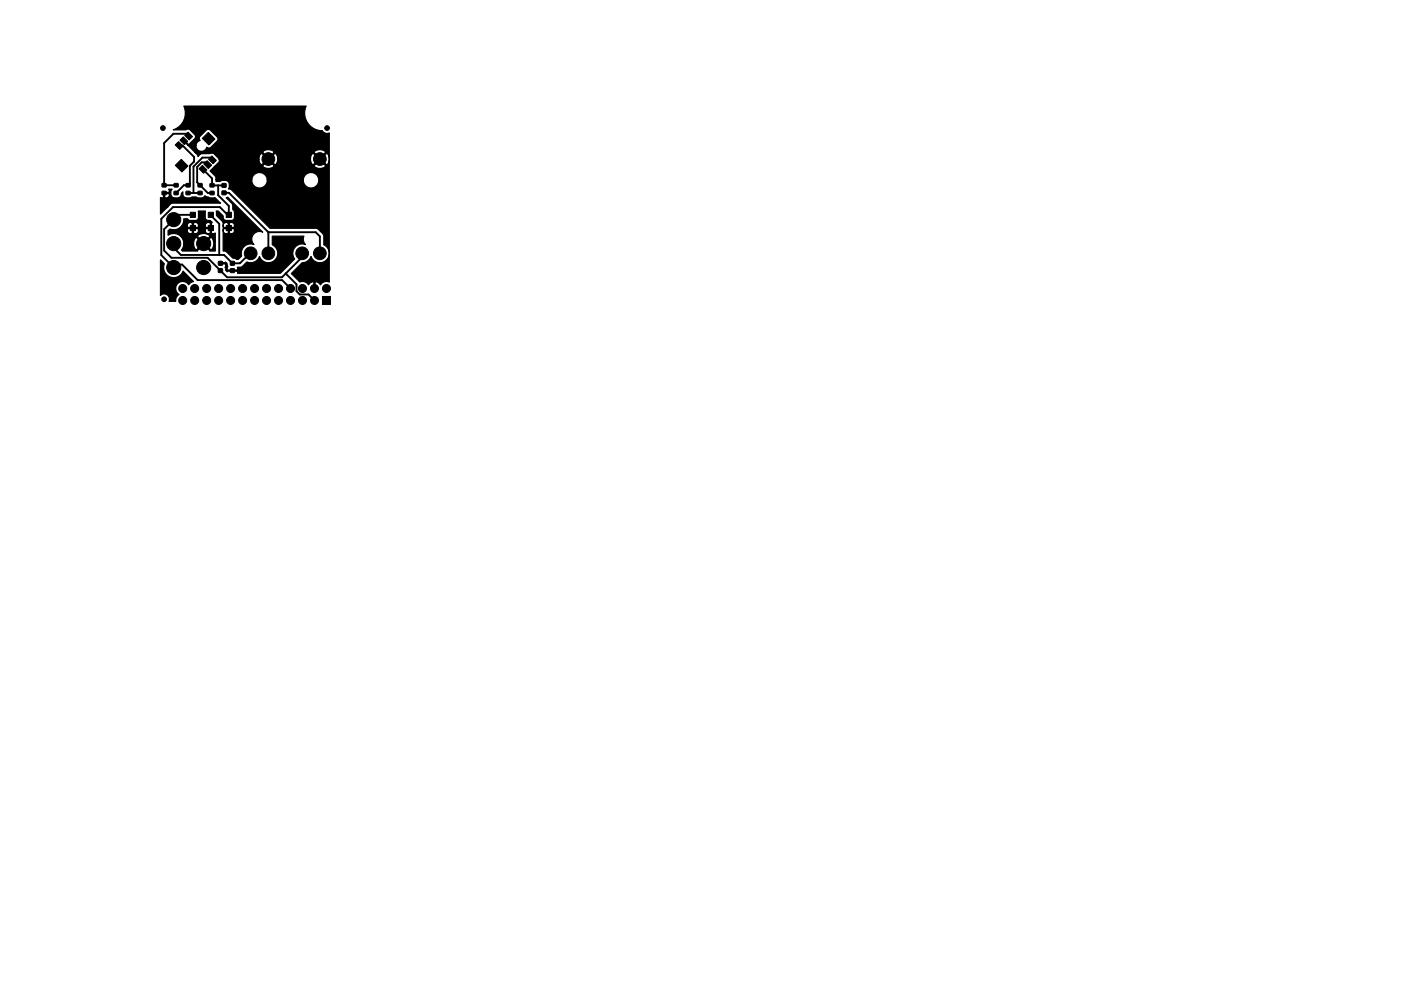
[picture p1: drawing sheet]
<svg xmlns="http://www.w3.org/2000/svg" width="297mm" height="210mm" viewBox="0 0 297 210" stroke-linecap="round" stroke-linejoin="round" font-family="sans-serif">
<g fill="#000" stroke="#000" stroke-width=".21">
<path d="M34.4 39l.8-.1v.7l-.8 .1zM36.9 39l.8-.1 .1 .7-.9 .1zM37.1 30.7l.7-.7 1 1-.7 .7zM38.9 29l.9 1-.7 .7-1-1zM38.4 33.8l1.4 1.4-1.2 1.3-1.4-1.4zM39.5 39l.8-.1v.7l-.8 .1zM39.2 28.7l.7-.7 .9 1-.7 .7zM42 39l.8-.1v.7l-.8 .1zM42.2 35.8l.7-.7 1 1-.7 .7zM43.9 34.1l1 .9-.7 .8-1-1zM44.5 39l.9-.1v.7l-.8 .1zM44.2 28.1l1.4 1.4-1.3 1.3-1.4-1.4z"/>
<path d="M44.2 33.8l.7-.7 1 .9-.7 .7zM47.1 39h.8v.7h-.8zM34.4 40.6h.8v.7h-.8zM36.9 40.6h.8l.1 .7h-.9zM39.5 40.6h.8v.7h-.8zM40.3 47.8h1.1v1.1h-1.1zM40.3 45h1.1v1.1h-1.1zM42 40.6h.8v.7h-.8zM44.2 47.8h1.1v1.1h-1.1zM44.2 45h1.1v1.1h-1.1zM44.5 40.6h.9v.7h-.8zM46.3 55.5h.8v.7h-.8z"/>
<path d="M46.3 57h.8v.8h-.8zM47.1 40.5h.8v.8h-.8zM48 47.8h1.1v1.1h-1.1zM48 45h1.1v1.1h-1.1zM48.9 57h.8v.8h-.8zM48.9 55.5h.8v.7h-.8zM68.4 62.9h1.7v1.7h-1.7z"/>
<circle cx="34.5" cy="27.2" r=".5"/>
<circle cx="40.6" cy="23.1" r=".4"/>
<circle cx="50.3" cy="33.5" r=".4"/>
<circle cx="56.9" cy="33.7" r="1.35"/>
<circle cx="63.5" cy="23.1" r=".4"/>
<circle cx="67.8" cy="33.7" r="1.35"/>
<circle cx="69.3" cy="27.2" r=".5"/>
<circle cx="35.3" cy="43.7" r=".4"/>
<circle cx="36.8" cy="56.8" r="1.5"/>
<circle cx="36.8" cy="51.7" r="1.5"/>
<circle cx="36.8" cy="46.6" r="1.5"/>
<circle cx="43.2" cy="56.8" r="1.5"/>
<circle cx="43.2" cy="51.7" r="1.5"/>
<circle cx="50" cy="52.8" r=".4"/>
<circle cx="50.3" cy="45.7" r=".4"/>
<circle cx="53.1" cy="53.7" r="1.35"/>
<circle cx="56.9" cy="53.7" r="1.35"/>
<circle cx="60.5" cy="53.6" r=".4"/>
<circle cx="64.1" cy="53.7" r="1.35"/>
<circle cx="67.8" cy="53.7" r="1.35"/>
<circle cx="34.8" cy="63.5" r=".5"/>
<circle cx="34.8" cy="61.2" r=".4"/>
<circle cx="38.7" cy="63.7" r=".85"/>
<circle cx="38.7" cy="61.2" r=".85"/>
<circle cx="41.3" cy="63.7" r=".85"/>
<circle cx="41.3" cy="61.2" r=".85"/>
<circle cx="43.8" cy="63.7" r=".85"/>
<circle cx="43.8" cy="61.2" r=".85"/>
<circle cx="46.4" cy="63.7" r=".85"/>
<circle cx="46.4" cy="61.2" r=".85"/>
<circle cx="48.9" cy="63.7" r=".85"/>
<circle cx="48.9" cy="61.2" r=".85"/>
<circle cx="51.4" cy="61.2" r=".85"/>
<circle cx="51.4" cy="63.7" r=".85"/>
<circle cx="54" cy="63.7" r=".85"/>
<circle cx="54" cy="61.2" r=".85"/>
<circle cx="56.5" cy="63.7" r=".85"/>
<circle cx="56.5" cy="61.2" r=".85"/>
<circle cx="59.1" cy="63.7" r=".85"/>
<circle cx="59.1" cy="61.2" r=".85"/>
<circle cx="61.6" cy="61.2" r=".85"/>
<circle cx="61.6" cy="63.7" r=".85"/>
<circle cx="64.1" cy="63.7" r=".85"/>
<circle cx="64.1" cy="61.2" r=".85"/>
<circle cx="66.7" cy="63.7" r=".85"/>
<circle cx="66.7" cy="61.2" r=".85"/>
<circle cx="69.2" cy="61.2" r=".85"/>
</g>
<g fill="none" stroke="#000" stroke-width=".4">
<path d="M38 30.9h.7l2.4 2.4v1l-.8 .9v3.7l-.4 .4h-.9l-1.7 1.7M40 28.9l-.5-.5h-2.7l-2 1.9v9h2.5M43 35.9l2 2v1.4h2.5M44 34.9l-.4-.5h-.8l-1 1v3.3l2.3 2.3h.9M45 33.9l-.4-.5h-1.7l-1.9 1.9v5.7M46.3 39.3v2.1l2.2 2.3v2.1l-1.9-1.9h-9.9l-2.5 2.5v7.7l2.6 2.7 .7-.7h1.1l3.3 3.3h17.9l1.8 1.8M36.8 51.7v.9l1.6 1.5h9.1l1.8 1.8h1.6l2.2-2.3M39.9 41h2.5M40.9 45.6h-3.1l-3 3v4.6l1.5 1.5h7.7l4.2 4.1h11.6l3.8-3.7v-1.5M44.7 45.6l1.8 1.9v6.6M47.5 40.9h1l8.4 8.4v4.4M56.9 49.4l10-.1 .9 .9v3.5"/>
<path d="M60.6 58l2.3 2.3v1.5l.7 .7h1.8l1.3 1.2"/>
</g>
<path d="M39 22.5h25.9l-.2 .4a3.7 3.7 0 0 0 3.6 4.8 1.13 1.13 0 0 0 1.5 .5v31.6h-1l-.9 .6-.2-.3-.7-.3-.2 .1v1.5l-.3-.1v-1.4a.96 .96 0 0 0-1.1 .5 1.63 1.63 0 0 0-1.9-.6l-1.7-1.8 2.3-2.3h.5l.7-.4 .6-.9 .2 .3a1.99 1.99 0 0 0 3.2 .4 1.99 1.99 0 0 0-.6-3.2l-.1-2.1-1.3-1.3-10.1-.1-8.1-8.1-.7-.2a1.27 1.27 0 0 0-.3-1.8h-.9l-.6 .2h-.8v-.4h7.6a1.64 1.64 0 0 0 1.6 1.8 1.64 1.64 0 0 0 1.7-1.8h7.6v.3a1.64 1.64 0 0 0 2.5 1.2 1.64 1.64 0 0 0 0-2.7 1.64 1.64 0 0 0-2.5 1.2h-7.6l-.1-.3a1.64 1.64 0 0 0-1.7-1.2 1.64 1.64 0 0 0-1.5 1.5h-7.6l-.1-.7-1.2-1.1 1.2-1.2h10a1.5 1.5 0 0 0 2.4 0h8.5l.2 .3 .3 .2 .8 .1 .7-.1 .4-.5-1.2-1.2-1.2 1.2h-8.5l-1.2-1.2-1.2 1.2h-10l.7-.7 .1-.6h8.4l.2 .8 .4 .4 1.2-1.3h.4l1.2 1.3a1.18 1.18 0 0 0 .6-1.2h6.9l.2 .8 .4 .4 1.2-1.3h.4l1.2 1.3a1.5 1.5 0 0 0 0-2.5l-1.2 1.2h-.4l-1.2-1.2-.3 .2-.1 .3-.2 .8h-6.9l-.2-.9-.4-.4-1.2 1.2h-.4l-1.2-1.2a1.23 1.23 0 0 0-.6 1.3h-8.4l-1.5-1.3-.5 .1h-1.7l-.8 .6-.6-.8h14.3l1.2 1.2 1.2-1.2h8.5l1.2 1.2 1.2-1.2-.1-.3-.4-.2-.7-.1-.8 .1-.4 .5h-8.5a1.5 1.5 0 0 0-2.4 0h-14.3l-1.5-1.6h1.7v.3a1.16 1.16 0 0 0 1 1 1.16 1.16 0 0 0 1.2-.9l.4 .2 .5-.1 1.3-1.4a.64 .64 0 0 0 0-.9l-1.4-1.4-.4-.2-.5 .2-1.3 1.3a.64 .64 0 0 0 0 .9l-.6 .4-.2 .6h-1.7l-1.1-.9 .2-.2 .9 .9h.2l1.2-1.3 .2-.3-.2-.4-1-1a.63 .63 0 0 0-.9-.1h-2.7l.6-.2a3.7 3.7 0 0 0 1.7-4.8zM34 55.1l.9 .9a2.14 2.14 0 0 0 1.1 2.8 2.14 2.14 0 0 0 2.8-1.3l2.2 2.2-.7 .4-.3 .3a1.49 1.49 0 0 0-2.3-.2 1.49 1.49 0 0 0 .3 2.3l-.6 .5-.1 .9h-1.5a1.13 1.13 0 0 0-.4-1.3 1.13 1.13 0 0 0-1.4 .1zM34.7 40.8h1l.2-.2-.1-.5h.7a1.09 1.09 0 0 0 .6 1.9h.5a.85 .85 0 0 0 .9-1l.3-.3a.96 .96 0 0 0 .8 1.3h.7l.4-.2 2.2 .2 .5-.5 1.1 .5 1.1-.1 1.2 1.2h-10.3l-.4 .2-2.1 2.1v-3.5l.5 .1 .2-.2v-.7h.2v.7a.56 .56 0 0 0 .8 0 .56 .56 0 0 0 0-.7h-1zM35.6 49l4.1-.1a.64 .64 0 0 0 .4 .6 .64 .64 0 0 0 .7-.1v-.9h.2v.9a.64 .64 0 0 0 .7 .1 .64 .64 0 0 0 .4-.6h1.4a.64 .64 0 0 0 .4 .6 .64 .64 0 0 0 .7-.1v-.9h-.9l-.2 .4h-1.4l-.2-.4h-2l-.2 .4h-4l.3-.3a2.1 2.1 0 0 0 2.6-.8h1.1l.2 .5h.9v-.9h.2v.9h.9l.2-.5h1.4l.2 .5h.9v-.9a.64 .64 0 0 0-.7-.1 .64 .64 0 0 0-.4 .5h-1.4a.64 .64 0 0 0-.4-.5 .64 .64 0 0 0-.7 .1h-.2a.64 .64 0 0 0-.7-.1 .64 .64 0 0 0-.4 .5h-1.1l.3-.6 .1-.8h.8l.4 .4h1.2a.64 .64 0 0 0 .7-.7l-.1-1.3h1.6l-.1 1.3a.64 .64 0 0 0 .7 .7h.4l.4 .4-.2 .2v2l.2 .2 .6-.2v3.9h-1.2l-1.2-1.4-1.3 1.4h-3.2l-.2-.3 .4-.7 .1-.6h2a1.28 1.28 0 0 0 .7 1.3l1.3-1.3h.4l1.3 1.3a1.64 1.64 0 0 0 0-2.6l-1.3 1.3h-.4l-1.3-1.3a1.36 1.36 0 0 0-.7 1.3h-2l-.1-.6-.5-.9h3.5l1.3 1.3 1.3-1.3a1.64 1.64 0 0 0-2.6 0h-3.5a2.1 2.1 0 0 0-2.8-.3zM48 42l.3-.2 7.4 7.5a1.63 1.63 0 0 0-2 .5 1.63 1.63 0 0 0 .2 2.1 1.99 1.99 0 0 0-2.1 .4 1.99 1.99 0 0 0-.6 2l-.7 .7h-.4l-.7-.2-1.4-1.4-.7-.1v-4.4a.64 .64 0 0 0 .4 .6 .64 .64 0 0 0 .7-.1v-.9h.2v.9a.64 .64 0 0 0 .9 0 .64 .64 0 0 0 0-.9h-2l-.2 .4v-1.1l.2 .5h.9v-.9h.2v.9h.9a.64 .64 0 0 0 0-.9 .64 .64 0 0 0-.9 0h-.2a.65 .65 0 0 0-.7-.1 .65 .65 0 0 0-.4 .5l-.1-.8-1.3-1.3-.1-.9h.5l1 1a.72 .72 0 0 0 .7 1h1.1a.64 .64 0 0 0 .6-.7v-1.2l-.4-.4v-1.1zM46.6 55.7h1.1l.1-.1 .4 .3 .1 .7-.1 .5 .1 .2h1.9l.2-.2-.1-.4 1-.1 1-1a1.97 1.97 0 0 0 2.7-1.2 1.99 1.99 0 0 0 3.2 .8 1.99 1.99 0 0 0-.5-3.3v-1.8h6.7l-.1 .8 .5 1a1.98 1.98 0 0 0-2.3 .7 1.98 1.98 0 0 0 0 2.3l-3.1 3.1h-9l-.2-.5h-1.9l-.1 .2-.4-.4-.1-.6 .1-.6-.1-.1h-1.1z" fill="#000" stroke="#000" stroke-width=".25"/>
</svg>
